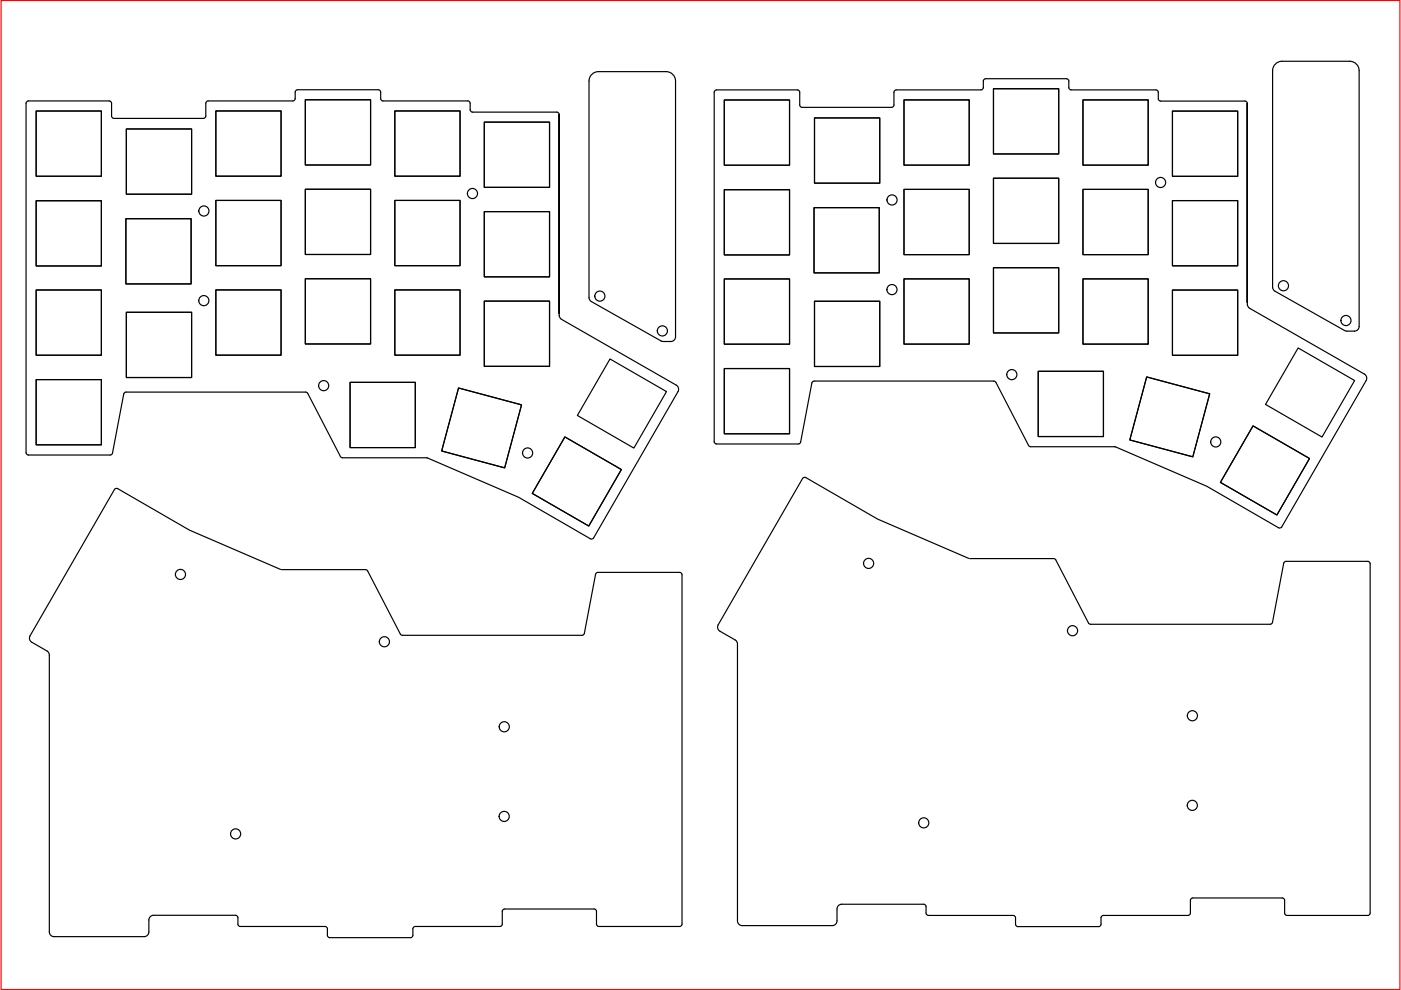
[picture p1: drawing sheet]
<svg xmlns="http://www.w3.org/2000/svg" width="297mm" height="210mm" viewBox="0 0 297 210" stroke-linecap="round" stroke-linejoin="round" font-family="sans-serif">
<path d="M.2 .1h296.6v209.7h-296.6z" fill="none" stroke="#f00" stroke-width=".25"/>
<g fill="none" stroke="#000" stroke-width=".25">
<path d="M151.5 19.3l.4-.2h17.2h.2l.3 .5v2.7l.2 .4 .3 .1h18.9l.5-.3v-.2v-2.7l.1-.3 .4-.2h18l.4-.3 .1-.2 .1-1.7 .4-.2h17.1l.4 .2 .1 1.7 .3 .4 .2 .1h18l.4 .2 .1 1.6 .2 .5h.3l18.1 .1 .3 .4v42.6l.1 .5 .4 .4 24.3 13.9a1 1 0 0 1 .4 1.4l-17.9 31-.5 .3-15.4-8.9-19.4-8.3-18.2-.1-.2-.3-7-13.3-.4-.3h-38.1l-.5 .4-2.3 12.5-.3 .4h-17.8l-.3-.5zM210.6 18.8h13.9v13.8h-13.9zM5.8 21.5l17.4-.1 .2 .1 .3 .4v2.7l.2 .4 .3 .1h18.9l.3-.1 .2-.4v-2.7l.1-.3 .4-.2h18l.4-.2 .1-1.7 .1-.2 .4-.3h17.1l.4 .3 .1 1.6 .3 .4 .2 .1h18l.4 .2 .1 1.7 .2 .4 .3 .1h18.1l.3 .5v42.5l.1 .5 .4 .4 24.3 14a1 1 0 0 1 .4 1.3l-17.9 31.1-.5 .2-15.4-8.9-19.4-8.3-18.2-.1-.2-.2-7-13.4-.4-.3h-38.1l-.5 .4-2.3 12.6-.3 .3h-17.8l-.3-.4v-74.1zM7.7 23.5h13.8v13.9h-13.8zM26.8 27.3h13.8v13.9h-13.8zM45.8 23.5h13.8v13.9h-13.8zM64.7 21.2h13.9v13.8h-13.9zM83.7 23.5h13.8v13.9h-13.8zM102.7 25.9h13.8v13.8h-13.8zM153.6 21.2h13.8v13.8h-13.8zM172.7 25h13.8v13.8h-13.8zM191.7 21.2h13.8v13.8h-13.8z"/>
<path d="M210.6 37.8h13.9v13.8h-13.9zM229.6 21.2h13.8v13.8h-13.8zM248.6 23.6h13.8v13.8h-13.8zM7.7 42.6h13.8v13.8h-13.8zM26.7 46.4h13.8v13.8h-13.8zM45.8 42.5h13.8v13.8h-13.8zM64.7 59.1h13.9v13.8h-13.9zM64.7 40.1h13.9v13.9h-13.9zM83.7 42.5h13.8v13.8h-13.8zM102.7 44.9h13.8v13.8h-13.8zM153.6 59.1h13.8v13.9h-13.8zM153.6 40.2h13.8v13.9h-13.8z"/>
<path d="M172.6 44h13.8v13.9h-13.8zM191.7 59.1h13.8v13.9h-13.8zM191.7 40.2h13.8v13.8h-13.8zM210.6 56.8h13.9v13.8h-13.9zM229.6 59.1h13.8v13.9h-13.8zM229.6 40.2h13.8v13.8h-13.8zM248.6 42.5h13.8v13.9h-13.8zM7.7 61.5h13.8v13.8h-13.8zM26.8 66.2h13.8v13.8h-13.8zM45.8 61.5h13.8v13.8h-13.8zM83.7 61.5h13.8v13.8h-13.8zM102.7 63.8h13.8v13.9h-13.8z"/>
<path d="M129.3 76.1l12 6.9-6.9 12-12-6.9zM153.6 78.1h13.8v13.9h-13.8zM172.7 63.9h13.8v13.8h-13.8zM220.1 78.7h13.9v13.9h-13.9zM243.1 79.9l13.4 3.6-3.6 13.4-13.4-3.6zM248.6 61.5h13.8v13.8h-13.8zM275.2 73.8l12 6.9-6.9 12-12-7zM7.7 80.5h13.8v13.8h-13.8zM74.2 81.1h13.9v13.8h-13.9zM97.2 82.3l13.4 3.5-3.6 13.4-13.4-3.6zM119.8 92.6l11.9 7-6.9 11.9-11.9-6.9zM265.7 90.3l11.9 6.9-6.9 12-11.9-6.9z"/>
<path d="M205.4 118.4l-19.3-8.3-15.5-8.9-.4 .2-17.9 31.1a1 1 0 0 0 .3 1.3l3.3 1.9 .3 .3 .2 .5v58.8a1 1 0 0 0 1 .9M205.6 118.4l18 .1 .2 .2 7 13.4 .4 .3h38.1l.5-.4 2.4-12.6 .2-.3h17.9l.2 .4-.1 74.3-.4 .3h-17.1l-.3-.1-.2-.4v-2.7l-.3-.4-.2-.1h-19l-.4 .2-.1 .3v2.7l-.3 .4-.2 .1h-18l-.4 .2-.1 1.7v.2l-.5 .3h-17.1l-.2-.1-.3-.4-.1-1.7-.4-.2h-18l-.2-.1-.3-.4v-1.6l-.5-.3h-17.3a1 1 0 0 0-1 1v2.6a1 1 0 0 1-1 .9M59.5 120.7l-19.3-8.3-15.5-8.9-.4 .3-17.9 31a1 1 0 0 0 .3 1.4l3.3 1.8 .3 .4 .2 .5v58.7a1 1 0 0 0 1 1h19.1a1 1 0 0 0 1-1v-2.5a1 1 0 0 1 1-1h17.3l.5 .2v1.6l.3 .5h.2h18l.4 .3 .1 1.6 .3 .4 .2 .1h17.1l.5-.2v-1.7l.3-.4 .2-.1h18l.4-.2 .1-.3v-2.7l.2-.4 .3-.1h19l.2 .1 .3 .4v2.7l.2 .5h.3h17.1l.4-.2 .1-74.3-.2-.5h-17.9l-.2 .4-2.4 12.5-.5 .4h-38.1l-.4-.3-7-13.4-.2-.2h-18M157.4 196.3h19.1"/>
</g>
<g fill="none" stroke="#000" stroke-width=".25">
<path d="M125.5 15.8l.8-.5 .6-.1h14.3a2 2 0 0 1 2 2v54.2a1 1 0 0 1-1 1l-2.1-.1-14.7-8.4-.5-.6v-46.1l.1-.5zM270.4 13.6l.9-.5 .5-.1h14.4a2 2 0 0 1 2 2v54.2a1 1 0 0 1-1 1l-2.1-.1-14.8-8.4-.4-.6-.1-46.1 .1-.5z"/>
<circle cx="246.1" cy="38.7" r="1.07"/>
<circle cx="43.2" cy="44.7" r="1.07"/>
<circle cx="100.2" cy="41" r="1.07"/>
<circle cx="189.1" cy="42.4" r="1.07"/>
<circle cx="43.2" cy="63.7" r="1.07"/>
<circle cx="127.2" cy="62.8" r="1.07"/>
<circle cx="140.4" cy="70.2" r="1.07"/>
<circle cx="189.1" cy="61.4" r="1.07"/>
<circle cx="214.5" cy="79.4" r="1.07"/>
<circle cx="272.1" cy="60.6" r="1.07"/>
<circle cx="285.4" cy="68" r="1.07"/>
<circle cx="68.6" cy="81.8" r="1.07"/>
<circle cx="111.9" cy="96" r="1.07"/>
<circle cx="257.8" cy="93.7" r="1.07"/>
<circle cx="184.2" cy="119.5" r="1.07"/>
<circle cx="38.3" cy="121.8" r="1.07"/>
<circle cx="81.5" cy="136.1" r="1.07"/>
<circle cx="227.4" cy="133.7" r="1.07"/>
<circle cx="106.9" cy="154.1" r="1.07"/>
<circle cx="252.8" cy="151.8" r="1.07"/>
<circle cx="50" cy="176.8" r="1.07"/>
<circle cx="106.9" cy="173.1" r="1.07"/>
<circle cx="195.9" cy="174.5" r="1.07"/>
<circle cx="252.8" cy="170.8" r="1.07"/>
</g>
</svg>
